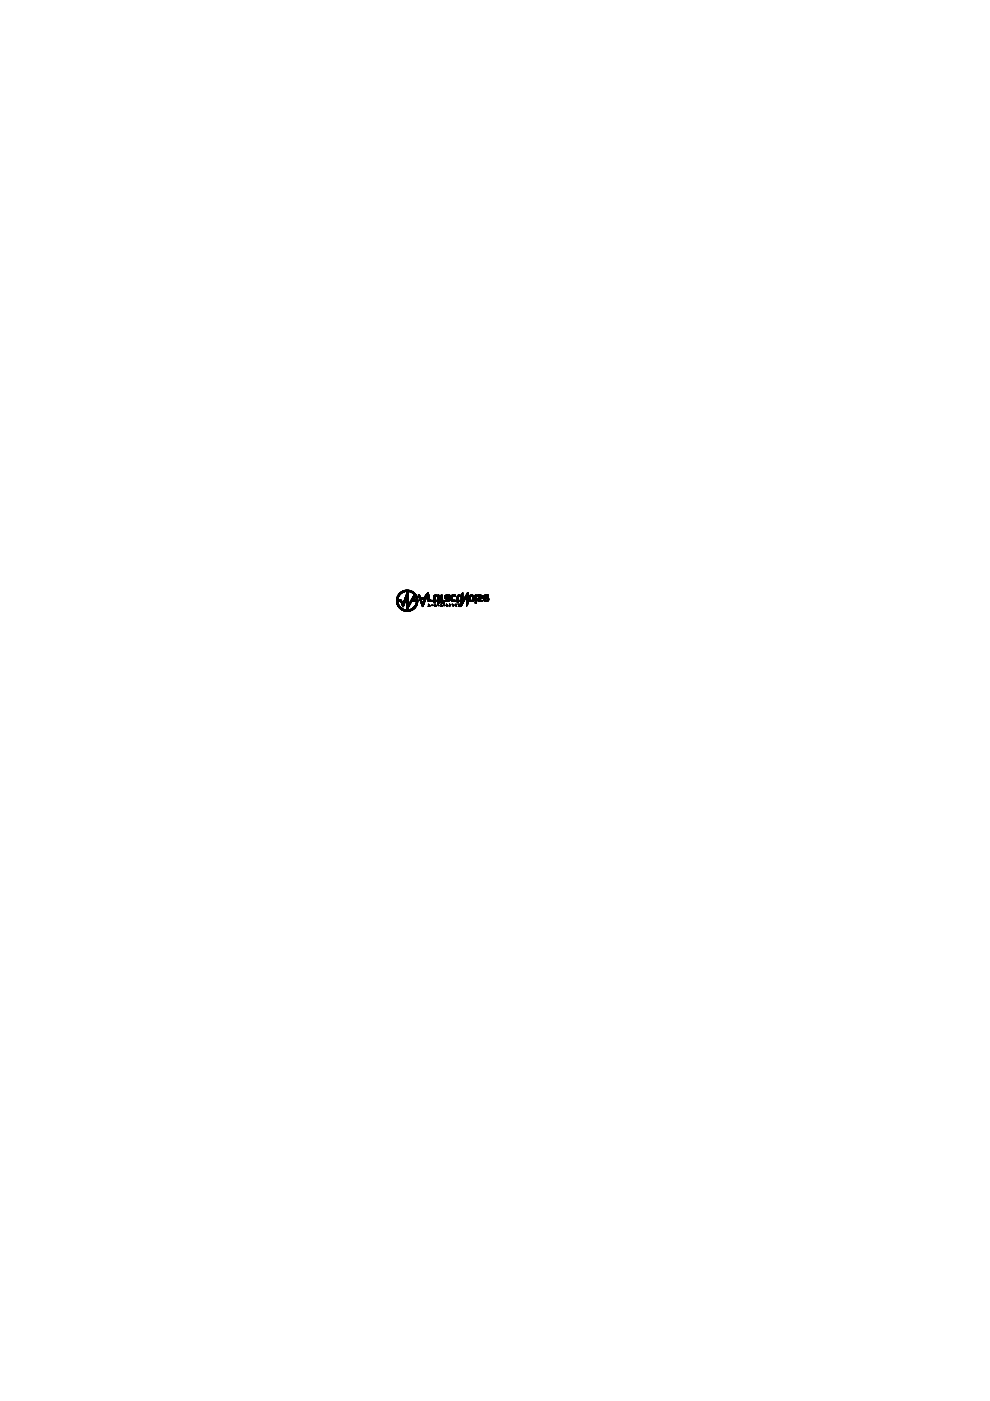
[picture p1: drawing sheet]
<svg xmlns="http://www.w3.org/2000/svg" width="210mm" height="297mm" viewBox="0 0 210 297" stroke-linecap="round" stroke-linejoin="round" font-family="sans-serif">
<g fill="none" stroke="#000" stroke-width=".21">
<path d="M84.1 127.1h.2M84.1 127.2h.2M84.1 127.3h1M84.1 127.4h.1M84.1 127.4h1.1M84.1 127.5h1.1M84.1 127.3h.1M84.1 127.5h.1M84.1 127.6h.1M84.1 127h.2M84.1 127.6h.2M84.1 127.8l.3 .1"/>
<path d="M84.2 126.8h.1M84.2 128h.2M84.2 126.7h.3l-.4 .1M84.2 128v.1M84.2 126.6h.3M84.2 128.1h.3M84.2 126.5h.3M84.2 128.2l.4 .1M84.3 128.2l.3 .2M84.3 126.4h.1M84.3 127.5h-.2M84.3 128.3v.2"/>
<path d="M84.3 128.4h.3M84.3 127.6v.1M84.3 128.4l.3 .1M84.3 126.9v.1M84.3 127v.3M84.3 127.7v.1M84.3 127.6h-.2M84.4 127.2v.1M84.4 127.5h.1M84.4 127.7h-.3h.3M84.4 127h-.3M84.4 126.2h.3"/>
<path d="M84.4 126.8h.1M84.4 126.8h-.3l.3 .1h-.3v.3M84.4 127.8l-.3 .1h.3M84.4 127.9v.1M84.4 128.5l.4 .1M84.4 126.7h-.2M84.4 128l-.2-.1 .3 .2M84.5 128.6l.3 .1M84.5 127.2v.1M84.5 127.5h.1M84.5 128.1v.1M84.5 128.7h.4"/>
<path d="M84.5 128.2l-.3-.1 .4 .2M84.5 128.7l.4 .1M84.5 126.6l-.3 .1M84.6 128.8h.4M84.6 125.9v.1M84.6 127.2v.1M84.6 127.5h.1M84.6 126.4h-.3l.3 .1M84.6 126.3l-.3 .1M84.7 126.2l-.4 .1M84.7 126.2h.1M84.7 127.2v.1"/>
<path d="M84.7 127.5h.1M84.7 126.2l-.3 .1M84.7 125.8h.1M84.7 128.5h-.3l.3 .1M84.7 128.9h.1M84.7 128.9l.5 .1M84.8 126.2h-.4M84.8 129h.5M84.8 125.7v.1M84.8 126.1h.1M84.8 125.7h.1M84.8 127.2v.1"/>
<path d="M84.8 127.5h.1M84.8 129h.1M84.8 126.1h-.3M84.8 129.1h.6M84.9 126l-.4 .1M84.9 126h.1M84.9 129.1h.1M84.9 129.1l.5 .1M84.9 127.2v.1M84.9 127.5h.1M84.9 128.7v.1M84.9 125.6h.1"/>
<path d="M84.9 127.5l.3 .1h-.2M84.9 125.9l-.3 .1M84.9 129.1l.7 .1M85 127.2v.1M85 129.2h.1M85 128.9l-.4-.1 .5 .1M85 129.2l.7 .1M85.1 127.7l.2 .1M85.1 127.2v.1M85.1 125.8l-.4 .1h.3M85.1 128.9h.1M85.1 127.8h.2"/>
<path d="M85.1 127.8h.2l-.1 .2 .2-.1M85.1 129.3h.9M85.1 127.3l-1 .1h1.1M85.1 125.8h-.4M85.2 125.7v.1M85.2 128h.2M85.2 128h.5M85.2 129.3h.1M85.2 128.1h.5M85.2 125.7h.1M85.2 129h.1M85.2 129.3h2.2"/>
<path d="M85.2 125.4h.1M85.3 127.7h.1M85.3 129.3h.1M85.3 128.2h.4l-.4 .1M85.3 125.7l-.5 .1M85.3 127.6h-.3l.3 .1M85.3 125.4h2.1M85.3 125.7h.1M85.3 128.2v.2h.3M85.3 129.1h.1M85.3 125.7h-.5M85.3 129.4h2.1"/>
<path d="M85.3 128.4h.3M85.4 128h.1M85.4 128.5h.2M85.4 125.3h1.8M85.4 128.1h.1M85.4 128.6v.1M85.4 129.4h.1M85.4 125.3h.1M85.4 125.6h-.5M85.4 128h.3l-.2-.1-.1 .2M85.4 129.4v.1M85.5 127.9h.3"/>
<path d="M85.5 128.6l-.1 .1M85.5 129.2h.1M85.5 125.6h-.5M85.5 127.8h.3M85.5 128.5v.1M85.5 129.5h1.6M85.5 125.3h1.6M85.5 128.5h.1M85.6 129.5h.1M85.6 128.4v.1M85.6 125.2v.1M85.6 128.5h-.3l.2 .1"/>
<path d="M85.6 128.3v.1M85.7 125.2h1.3M85.7 125.5h.1M85.7 129.5h.1M85.7 125.5h-.7M85.7 128.1h.1M85.7 128.1l-.5 .1h.5M85.7 129.2v.1M85.7 128v.1M85.7 125.2h.1M85.7 129.5v.1M85.8 125.5h.1"/>
<path d="M85.8 127.1l-.1 .1h.3M85.8 125.2h.1M85.8 127.7l-.3 .2M85.8 129.6h.1M85.8 125.5h-.7M85.9 129.6h.9M85.9 125.2h.1M85.9 125.4h.1M85.9 127.6h.1M85.9 127.6l-.3 .1M85.9 129.3h.1M85.9 125.2h.8"/>
<path d="M85.9 127.6h-.3M85.9 126.7h.6M85.9 127.5l-.3 .1M85.9 129.6h.1M86 127.4h.1M86 129.3h.1M86 129.6h.1M86 127.5h-.4M86 126.6h.5M86 125.1v.1M86 125.4h.1M86 127.2v.1"/>
<path d="M86 127.3l-.3 .1h.3M86 127.4h-.3M86 127.3h-.3M86 127.1l-.3 .1M86.1 126.3v.1M86.1 127.1h.1M86.1 129.3h.1M86.1 126.3h.4M86.1 127.1h-.3M86.1 125.4h.1M86.1 126.2h.1M86.1 126.9v.1"/>
<path d="M86.1 126.2h.4M86.1 129.6h.1M86.1 127h-.3M86.1 125.1h.1M86.1 126.9l-.3 .1h.3M86.2 125.1h.1M86.2 125.4h-1M86.2 126.8v2.5M86.2 129.6h.1M86.2 126h.3M86.2 127h.3M86.2 127.1h.3"/>
<path d="M86.2 127.2h.3M86.2 127.4h.3M86.2 127.5h.3M86.2 127.6h.3M86.2 127.7h.3M86.2 127.8h.3M86.2 127.9h.3M86.2 128h.3M86.2 128.1h.3M86.2 128.2h.3M86.2 128.3h.3M86.2 128.5h.6"/>
<path d="M86.2 128.6h.5M86.2 128.7h.4M86.2 128.8h.4M86.2 129.2h.2M86.2 125.8l.3 .1M86.3 129.3h.1M86.3 125.6h.2M86.4 129.1l-.2 .2M86.4 129.3h.1M86.4 129.2h-.2M86.4 125.4h1.1M86.4 129.1h-.2"/>
<path d="M86.4 125.4v.1h.1M86.4 125.1h.1M86.4 129h.1M86.5 125.1h.1M86.5 128.9h-.3M86.5 129h-.3M86.5 126.5h-.5h.5v2M86.5 129.6h.1M86.5 126.7h-.6v.1M86.5 126.8l-.6 .1 .6-.1M86.5 126.9h-.7M86.5 126.9l-.3 .1"/>
<path d="M86.5 127h-.3M86.5 127.1h-.3M86.5 127.3h-.3M86.5 127.4h-.3M86.5 127.6h-.3M86.5 127.7h-.3M86.5 127.9h-.3M86.5 128l-.3 .1M86.5 128.2h-.3M86.5 126.1l-.4 .1h.4M86.5 126l-.3 .1M86.5 125.4h.1"/>
<path d="M86.5 126.3l-.5 .1M86.5 125.5h-.2l.2 .2M86.5 125.7l-.2 .1M86.5 125.8l-.3 .1M86.5 125.9h-.3M86.5 125.9l-.3 .1M86.5 126.2l-.4 .1M86.5 126.4h-.5M86.6 125.4h.1M86.6 129.3h.1M86.6 129.6h.1M86.6 128.8l-.4 .1"/>
<path d="M86.6 128.9h-.4M86.6 125.1v.1M86.6 128.4h.1M86.7 125.1v.1M86.7 128.7h-.5M86.7 125.4h.1M86.7 129.3h.1M86.7 129.6h.1M86.7 128.1h.3M86.7 128.6h-.5M86.7 128.5h-.5M86.8 125.2h.1"/>
<path d="M86.8 125.4v.1M86.8 129.3h.1M86.8 128h.1M86.8 128.4h-.6M86.8 129.6h.1M86.8 125.5h.7M86.8 128.2l-.6 .2M86.8 128.3h-.2M86.9 128.2l-.3 .2M86.9 127.8h.2M86.9 128.2h.1M86.9 129.2v.1"/>
<path d="M86.9 129.5v.1M86.9 125.2h.1M86.9 125.5h.1M86.9 128.2h-.3M87 128.1l-.3 .1M87 129.5h-1.3M87 125.2h.1M87 128v.1M87 125.5h.6M87 128l-.3 .2M87 129.2h.1M87 128h.1"/>
<path d="M87 128h-.2M87 129.5h.1M87.1 125.2v.1M87.1 127.9h.1M87.1 127.9l-.3 .1M87.1 127.8l-.3 .1h.3M87.1 129.5h.1M87.1 129.2h.1M87.1 125.6h.6M87.2 127.7h-.3M87.2 125.6h.1M87.2 125.3h.1"/>
<path d="M87.2 127.2v.1M87.2 125.6l.6 .1M87.2 129.4h-1.8M87.2 127.6l-.2 .1M87.2 127.6h-.2M87.3 127.5l-.3 .1 .3-.1M87.3 127h.6l-.7 .2 .3-.1M87.3 129.4h.1M87.3 127h.1M87.3 127.4h.1M87.3 125.7h.5M87.4 127.4l-.3 .1"/>
<path d="M87.4 125.7h.1M87.4 127.3l-.3 .1M87.4 126.9h.5M87.4 125.4h.1M87.4 126.8v.1M87.4 129.3h.1M87.4 127.3h-.3M87.4 126.8l.5 .1h-.5h.5M87.4 127.2l-.3 .2M87.4 125.7l.5 .1M87.4 125.7l.1 .1M87.4 129h.1"/>
<path d="M87.5 126.7h.4h-.5M87.5 127.1l-.3 .1M87.5 125.8h.4M87.5 126.6h.4M87.5 127.1h-.3M87.5 127h.1M87.5 125.8h.1M87.5 128.9h.1M87.6 129.2l-1 .1M87.6 126.5l.3 .1h-.4M87.6 127h.1M87.6 127.3h.1"/>
<path d="M87.6 127.4h.1M87.6 125.8h.4M87.6 127.1h.3M87.6 127.3h1M87.6 127.4h1M87.6 127.5h1M87.6 129.2h-.7M87.7 126.4l.2 .1-.4 .1M87.7 126.3l.2-.1-.2 .2M87.7 129.2h-.7M87.7 125.6h.1M87.7 126.2v.1"/>
<path d="M87.7 128.7v.1M87.8 126h.3M87.8 126.2v.1M87.8 129.1l-.6 .1M87.8 128.7h.1M87.8 126l.4 .1M87.8 126v.1M87.8 129.1h-.6M87.8 125.7h.1M87.8 128.6v.1M87.9 125.7v.1M87.9 126.6h.1"/>
<path d="M87.9 126.9v.1M87.9 128.6h.1M87.9 126.1h.3M87.9 127.2l-.3-.1h.3v.2M87.9 129h-.5M87.9 126.1l.3 .1M87.9 126.4l-.3 .1M87.9 128.5h.4M87.9 127.2v.1M87.9 126.2h.4M87.9 128.9l-.4 .1M88 128.5h.3h-.4"/>
<path d="M88 126.2l.3 .1h-.3M88 127.2v.1M88 125.9h.1M88 128.8l-.5 .1M88 125.9h-.3l.4 .1M88 128.4h.1M88 126.3l.3 .1M88.1 126.4h.1M88.1 128.8l-.5 .1M88.1 128.3h.3M88.1 127.2v.1M88.1 128.8h-.4"/>
<path d="M88.1 126.5h.3M88.1 128.7l-.4 .1M88.2 126.5h.1M88.2 126.6h.3M88.2 128.1h.3M88.2 128.7h-.4M88.2 127.2v.1M88.2 128h.3M88.2 128.5l-.4 .2M88.2 126.7h.3M88.2 126.2h.1M88.2 126.8l.1 .1"/>
<path d="M88.2 127.9h.1M88.2 128.5h.1M88.2 126.8l.3 .2h-.2v.3M88.2 127.9h.3l-.3 .2M88.2 128.6h-.3M88.3 127.8h.2zM88.3 126.9h.2M88.3 126.9v.1M88.3 127.7v.1M88.3 127h.3M88.3 127.7h.3M88.3 127.5v.2h.3"/>
<path d="M88.3 127.1h.3M88.3 127.2h.3v.3h-.3M88.3 126.4h.1M88.3 128.4h.1M88.3 128.4h-.3M88.4 126.4h-.3l.3 .1M88.4 128.3h.1M88.4 126.5h.1M88.4 128.2l-.3 .1M88.4 128.1l-.3 .1M88.5 128.1h.1M88.5 128.1l-.4 .1"/>
<path d="M88.5 126.7h-.3l.3 .1M88.5 126.8h.1M88.5 128l-.3 .1M88.5 127.1v.1M88.5 127.6h.1M88.5 127.7h.1M88.6 127.1h-.3M88.6 127.6h-.3M88.6 127.7l-.3 .1M88.6 127.3h-1l1 .1M88.7 126.2h.2M88.7 126.1v.1"/>
<path d="M88.7 126.2l.3 .1M88.7 126.2h.3M88.7 126.3l.3 .1M88.8 126.3v.1M88.8 126.3l.2 .1M88.8 126.1v.1M88.8 126.4l.3 .2M88.8 126.4h.2M88.8 126.5h.1M88.8 126.5h.3M88.8 126.6h.3h-.2M88.9 126.6h.1"/>
<path d="M88.9 126.7h.2M88.9 126.1v.1M88.9 126.7l.3 .2M88.9 126.7h.3M88.9 126.8h1.4M89 127.1h.1M89.1 127.2h.2M89.1 127.3h.2M89.1 127.4h.3M89.1 126.7h.1M89.2 127.5v.2l.3-.1M89.2 126.7h.1"/>
<path d="M89.2 127h.1M89.2 126.8l1.2-.1h-1.2l.1 .3 1-.1v-.1M89.2 127h-.2h.2v.1h-.2M89.2 127.7h.3M89.3 127.8h.2M89.3 127.2h-.3l.3 .1M89.3 126.7h.1M89.3 127.8l.3 .1M89.3 127h1M89.3 128h.6M89.4 127.5h.1M89.4 127.5h-.2h.2l-.2 .1"/>
<path d="M89.4 126.7h.1M89.4 127h.1M89.4 128.2h.4M89.5 126.7h.1M89.5 127.6v.1M89.5 127h.1M89.5 127.8l-.3-.1 .3 .2M89.5 128.4h.2M89.5 128.5h.1M89.5 128.6h.1M89.6 126.7h.1M89.6 127h.1"/>
<path d="M89.6 128h.1M89.6 128.6h.1M89.7 126.7h.1M89.7 127h.1M89.7 128.5h-.2M89.7 128.5h.1M89.7 127.6h.4M89.8 126.7h.1M89.8 127h.1M89.8 128.3h-.3l.3 .1M89.8 128.2v.2h-.3M89.8 127.3l.3 .1h-.3v.1h.3v-.1"/>
<path d="M89.9 128.1h.1M89.9 127.3h.3M89.9 128.1h-.5l.5 .1M89.9 126.7h.1M89.9 127h.1M89.9 128.1h-.5M89.9 128h-.6l.1 .1M89.9 128h-.5M89.9 127.1h.4l-.4 .2M89.9 127.9v.1M90 127h.1M90 127.8h.1"/>
<path d="M90 127.8l-.4 .1h.4M90 126.7h.1M90 127.8h-.3M90 127.7l-.3 .1M90 127.7h-.3M90.1 127.6h-.4M90.1 126.6h.1M90.1 127.5h-.3M90.1 127.4h-.3M90.2 127.2h-.3M90.2 126.2l.4-.1-.4 .1M90.2 126.2h.1"/>
<path d="M90.2 127.1l-.3 .1M90.3 126.1h.3M90.3 126.1h.1M90.3 126.9h-1.4h.3M90.4 126h.1M90.4 126.7h-.4M90.4 126.5l-.3 .1M90.4 126.6h-.3M90.5 125.9v.1M90.5 126.4v.1M90.5 126.4l-.4 .1h.4M90.5 126.4h-.4"/>
<path d="M90.5 126.3l-.4 .1M90.6 126.2l-.4 .1M90.7 125.7v.1M90.7 125.9l-.3 .1M90.7 126l-.4 .1M90.7 125.7h.1M90.7 125.8l-.2 .1h.2M90.7 125.8h-.1M90.8 125.6l-.2 .2M90.8 125.6h.1M90.8 125.7h-.1M90.8 126.2h.2h-.2"/>
<path d="M90.8 126.4h.2l-.2 .1M90.8 126.5h.2l-.2 .1M90.8 126.7h.2h-.2M90.8 126.8h.2l-.2 .1M90.8 127l.3 .1M90.8 126.3h.2M90.8 126.4h.2M90.8 126.6h.2M90.8 126.8h.2M90.8 127h.3M90.8 127.1h.4M90.8 127.1l.4 .1"/>
<path d="M90.8 127.2l.5 .1M90.8 127.3h.7M90.8 127.3h.7v.2M90.8 127.4h.2v.1M90.8 127.4h.2M90.8 127.5h.2M90.8 128.1h.1M90.8 128.1l.1 .1M90.8 128.1l.2 .1M90.9 128.2l.1 .3M90.9 128.2l.1 .1M90.9 128.3h.1"/>
<path d="M90.9 128.4h.2M90.9 128.4h.1M90.9 128.5h.1M91 128.4h.1M91 127.3h.1M91 126.2h-.2v1.3M91 126.3h.1M91 126.6h.1M91 126.9v.1M91 128.4l.1 .1M91 126.9l-.2 .1M91.1 127.3l.4 .1"/>
<path d="M91.1 127.4h.1M91.1 128.4v.1M91.1 128.5h-.3l.3 .1M91.1 127.4h.4M91.2 127.1v.1M91.2 127.4l.3 .1M91.3 127.5h.1M91.3 127.2l.1 .1M91.4 127.3h.1M91.4 127.5h.1M91.4 128.3l.4 .1zM91.5 128.3v.1"/>
<path d="M91.6 128.3v.1M91.7 128.3v.1M91.8 127.3h.8M91.8 127.5h.8M91.8 127.5v-.1l.8 .1M91.8 127.3h.1M91.8 128.3v.1M91.8 127.5h.1M91.9 127.5h.1M91.9 127.3h.1M91.9 127.3h.3M91.9 126.6h.1"/>
<path d="M91.9 126.9v.1M91.9 127.5h.3M91.9 126.4h.3M91.9 126.6h.3M91.9 126.8h.3M91.9 126.9h.3M91.9 127.1h.3M91.9 127.6h.3M91.9 127.7h.3M91.9 127.8h.3M92 126.4h.6h-.7M92 126.4v.1"/>
<path d="M92 127.6h.1M92 127.7v.1M92 126.3h.6M92 126.3v.1M92.1 126.2h.5l-.6 .1M92.1 128.4h.5M92.1 128.4h.1M92.2 128.4h.1M92.2 126.2h.1M92.2 126.4v.9M92.2 127.5v.3M92.2 128.5l.3 .1-.3-.1"/>
<path d="M92.2 128.6h.1M92.2 126.5h-.3l.3 .1M92.2 126.7h-.3h.3M92.2 126.8h-.3l.3 .1M92.2 127h-.3h.3M92.2 127.1h-.3l.3 .1M92.2 127.6l-.2 .1h.2M92.2 128.1h.1M92.3 126.4h.1M92.3 127.3h.1M92.3 127.5h.1M92.3 128.1l.1 .1"/>
<path d="M92.3 128.6h.1M92.3 128.1v.3M92.3 128.4h.1M92.3 128.2l.1 .2M92.3 128.3h.1M92.4 128.6h.1M92.4 127.3h.1M92.4 127.5h.1M92.5 127.5h.1M92.5 128.4h.1M92.5 127.3h.1M92.6 128.4h-.5"/>
<path d="M92.6 126.3h.1M92.6 126.2h-.4M92.6 127.3h-.8M92.8 126.2v1.3M92.8 126.2h.3h-.3M92.8 126.3l.3 .2-.3-.1M92.8 126.5h.3l-.3 .1M92.8 126.7h.3h-.3M92.8 126.8h.3l-.3 .1M92.8 127h.3h-.3M92.8 127.1h.3l-.3 .1M92.8 127.3h.3l-.3 .1"/>
<path d="M92.8 126.3h.3M92.8 126.4h.3M92.8 126.6h.3M92.8 126.8h.3M92.8 126.9h.3M92.8 127.1h.3M92.8 127.3h.3M92.8 127.4h.3M92.8 127.5h.3M92.8 127.7l.3 .1M92.8 127.8h.3M92.8 127.7v.1h.3"/>
<path d="M92.8 128.2h.1M92.9 126.2h.1M92.9 127.6v.1M92.9 127.7h.1M92.9 128.2l.1 .1M92.9 127.9h.1M92.9 127.6h.1M92.9 127.9v.1M92.9 128.1l.1 .2M92.9 128.1l.2 .3M92.9 128.2h.1M93 126.2h.1"/>
<path d="M93 127.6h.1M93 128.1h.1M93 128.2h.1M93 127.9v.1M93 128.4h.1M93 127.8l-.2 .1M93.1 126.3h.1M93.1 126.6h.1M93.1 126.9v.1M93.1 127.3h.1M93.1 127.4h.1M93.1 127.7v.1"/>
<path d="M93.1 127.8h.1M93.1 127.7h-.3M93.3 127.4h.9M93.3 127.5h.9M93.3 127.5h.1M93.4 128.5l.3 .1zM93.4 127.5h.1M93.5 128.1l.2 .2M93.5 127.5h.1M93.5 128.1h.1M93.5 127.5h.3v.2l-.3-.1M93.5 126.2h.3v1.1h-.3"/>
<path d="M93.5 126.2h.3M93.5 126.3h.3M93.5 126.4h.3M93.5 126.5h.3M93.5 126.6h.3M93.5 126.7h.3M93.5 126.8h.3M93.5 126.9h.3M93.5 127h.3M93.5 127.1h.3M93.5 127.2h.3M93.5 128.2h.1"/>
<path d="M93.5 127.6h.3M93.5 126.2h.1M93.5 126.3h.1M93.5 126.4v.1M93.5 126.5v.1M93.5 126.6h.1M93.5 126.7h.1M93.5 126.8v.1M93.5 126.9v.1M93.5 127h.1M93.5 127.1v.1M93.5 127.3h.1"/>
<path d="M93.5 127.6h.1M93.5 127.7h.7M93.5 127.7h.3M93.6 127.8v.1M93.6 128.3v.1M93.6 128.3h.1M93.7 127.9h.5M93.7 128.4h.1M93.7 128.5h.1M93.7 128.4v.1M93.8 127.5h.1M93.9 127.5h.1"/>
<path d="M94 127.5h.1M94 128.4h.3M94.1 127.5h.1M94.1 128.4h.1M94.1 128.1v.3M94.1 128.1l.1 .3M94.1 128.2h.1M94.1 127.3v.1M94.1 127.4v.1M94.1 127.7v.1M94.1 127.8v.1M94.1 128.2l.2 .1"/>
<path d="M94.1 128.3h.1M94.2 127.8h-.6h.6M94.2 127.3h-.9v.2M94.2 127.4h-.9M94.2 128.4h.1M94.3 128.3h.1M94.3 126.7h.3M94.3 126.8h1.1h-1M94.3 126.8h.1M94.4 126.3h1l-1.1 .1M94.4 126.9h1h-.9M94.4 127.4h.1"/>
<path d="M94.4 127.3h1M94.4 127.5h.7M94.4 126.9h.1M94.5 126.2h.5M94.5 126.2h.1M94.5 126.6h.1M94.6 127h.8M94.6 126.5h-.3l.3 .1M94.6 126.6h-.3l.3 .1M94.6 126.2h.1M94.6 126.4h.1M94.6 126.2h.3"/>
<path d="M94.6 128.3l.1 .1M94.6 128.3h.1M94.6 128.1l.2 .1M94.6 128.1h.1M94.7 126.8h.1M94.7 128.4h.1M94.7 128.4l.3 .1M94.7 126.2h.1M94.7 126.4h-.4M94.7 127h.1M94.7 126.4h.1M94.7 128.1l.2 .2"/>
<path d="M94.8 126.2h.1M94.8 126.4h.1M94.8 126.8h.1M94.8 127h.1M94.8 128.2h.1M94.8 128.2l.1 .1M94.9 128.3l.1 .2h-.2M94.9 126.4h.5M94.9 128.4h.1M94.9 126.4h.1M94.9 127.5h.1M95 127.3h.1"/>
<path d="M95 127.5h.1M95 126.4h.1M95 126.4h.4l-1.1 .1 .3-.1M95.1 127.5h.1M95.1 126.5h.1M95.1 126.6h.1M95.1 126.8h.1M95.1 127h.3M95.1 127.1h.1M95.1 127.1l.3 .1h-.3M95.1 127.1h.3M95.1 126.2h.3h-.3"/>
<path d="M95.2 126.2h.1M95.2 127.4h.1M95.2 127.4h-.8M95.3 126.2h.1M95.3 128.1h.1M95.3 128.2h.1M95.3 128.3h.1M95.3 128.5h.1M95.3 128.4v-.3v.5v-.2M95.3 127.3h-.9l.9 .1M95.4 126.5l-.3 .1M95.4 126.5h.1"/>
<path d="M95.4 126.7h.1M95.4 127h.1M95.4 127.1h.1M95.4 126.7h-.3h.3M95.4 128.3h.1M95.5 128.2v.1M95.6 128.3l-.3 .1M95.6 126.5h.3M95.6 126.6h.3M95.6 126.7h.3M95.6 126.8h.3M95.6 126.9h.3"/>
<path d="M95.6 127h.3M95.6 127.1h.3M95.6 127.2h.3M95.6 127.2l.9 .1v.1h-.8M95.6 126.4h.1M95.6 127.3h.9M95.7 126.3h.8M95.7 127.4h.8M95.7 126.2v.1M95.8 127.4h.1M95.8 126.2h.1M95.8 127.5h.7"/>
<path d="M95.8 126.5v.7M95.9 127.5h.1M95.9 126.6h-.3M95.9 126.7h-.3M95.9 126.8h-.3M95.9 126.9h-.3M95.9 127l-.3 .1M95.9 128.1h.1M95.9 126.2h.1M95.9 126.4l-.3 .1v.6h.3M95.9 127.2h.1M95.9 128.1l.1 .1"/>
<path d="M95.9 126.2h.6v.2M95.9 126.4h.1M95.9 127.3h.1M95.9 128.2h.2M96 127.3h.1M96 127.5h.1M96 128.2l.1 .4M96 126.4h-.4M96 128.2v.1M96.1 128.3h.1M96.1 126.2h.1M96.1 126.4h.1"/>
<path d="M96.1 127.3h.1M96.1 127.5h.1M96.1 128.4h.1M96.1 128.5h.1M96.2 126.2h.1M96.2 126.4h.1M96.2 127.3h.1M96.2 127.5h.1M96.3 126.2h.1M96.3 126.4h.1M96.3 127.3h.1M96.3 127.5h.1"/>
<path d="M96.4 126.2h.1M96.4 126.4h.1M96.4 127.3h.1M96.4 127.5h.1M96.5 126.2h.1M96.5 126.4h.1M96.5 127.3h.1M96.5 127.5h.1M96.5 128.3l.1 .1M96.5 128.3v.1M96.5 126.2h-.7M96.5 126.4h-.9"/>
<path d="M96.6 128.3h-.1M96.6 128.4l.2 .1M96.6 128.4h.1M96.7 128.1v.1M96.7 128.2v.1M96.7 128.1h.1M96.7 128.4l.1 .1M96.7 128.1v.3M96.8 127.4h.1M96.8 127.4h.8M96.8 127.5h.8M96.8 128.6h.1"/>
<path d="M96.8 128.5v.1M96.9 126.5h.3M96.9 126.6h.3M96.9 126.7h.3M96.9 126.8h.3M96.9 126.9h.3M96.9 127h.3M96.9 127.1h.3M96.9 127.2h.3M96.9 127.5h.3M97 127.5l.2 .1M97 127.7v.1"/>
<path d="M97 127.7h.2M97 127.8h.2M97.1 128.1l.2 .1M97.2 128.1v.1M97.2 128.1h.1M97.2 128.5h.4l-.4 .1M97.2 126.2h.1M97.2 126.5v.1M97.2 126.6h.1M97.2 126.7h.1M97.2 126.8v.1M97.2 126.9v.1"/>
<path d="M97.2 127h.1M97.2 127.1v.1M97.2 127.3h.1M97.2 127.5h.1M97.2 127.6h.1M97.2 127.7h.1M97.2 127.7v.1M97.2 128.5h.1M97.2 127.6l-.2 .1h.2M97.2 126.4l-.3 .1M97.2 126.7h-.3M97.2 126.8h-.3"/>
<path d="M97.2 126.9l-.3 .1M97.2 127h-.3M97.2 127.1h-.3M97.2 128.2h.1M97.3 126.4h.1M97.3 128.2h.1M97.3 126.2h.3v.2h-.6l-.1 .9h.3M97.3 128.3h.1M97.4 128.4l.1 .2M97.4 128.2h.1M97.4 128.5h.1M97.5 128.1h.1"/>
<path d="M97.5 128.1v.1h-.3M97.5 128.2h-.1M97.5 128.5v.1M97.6 127.4l-.8-.1h.8v.2M97.6 126.2h-.5M97.6 126.3h-.6M97.6 126.3l-.6 .1M97.6 126.4h-.6M97.8 126.2h.3zM97.8 126.4l.3 .1zM97.8 126.5l.3 .1zM97.8 126.7h.3z"/>
<path d="M97.8 126.8l.3 .1zM97.8 127h.3zM97.8 127.1l.3 .1zM97.8 127.3l.3 .1zM97.8 126.3h.1M97.8 126.6h.1M97.8 126.9v.1M97.8 127.3h.1M97.8 126.4h.3M97.8 126.8h.3M97.8 126.9h.3M97.8 127.1h.3"/>
<path d="M97.8 127.3h.3M97.8 127.5h.6M97.8 127.8h.4M97.8 127.9h.3M97.8 128h.3M97.8 126.1h.3M97.9 126.1l.2 .1h-.3M97.9 128.3l-.1 .2M97.9 128.4h-.1M97.9 126h.2M97.9 128.2l-.1 .1M98 125.9h.1l-.2 .1"/>
<path d="M98 128.2l-.2 .1M98 128.1l-.2 .1M98 128v.1M98 128.1h-.2M98.1 125.7h.1M98.1 128l-.3 .1M98.1 125.6v.2v-.2M98.1 128h.1M98.1 125.8h.1M98.1 126h.1M98.1 126.3h.1M98.1 126.6h.1"/>
<path d="M98.1 126.9v.1M98.1 127.3h.1M98.1 127.4h.1M98.1 125.8h-.1M98.1 125.9l-.2 .1M98.1 126.3h-.3M98.1 126.6h-.3M98.1 127.9l-.3 .1M98.2 127.8h-.4M98.2 127.7l-.4 .1M98.3 127.2h.3M98.3 127.1v.1"/>
<path d="M98.3 127.6l-.5 .1M98.3 127.6h-.5M98.3 127.1h.1M98.3 127.5v.1M98.4 127.4v.1h-.6M98.4 127.4h-.6v1.1M98.4 127.3l-.3 .2M98.5 126.9h.2M98.5 127.3l-.3 .1M98.5 127.2l-.3 .1M98.5 127.1v.1M98.5 127.2l-.2 .1"/>
<path d="M98.6 127.1h-.3M98.6 127l-.2 .1M98.6 127h-.2M98.7 126.5l-.1 .1M98.7 126.9l-.3 .1M98.7 126.8l-.3 .1M98.7 126.4h.6l-.6 .1 .6-.1M98.7 126.4h.1M98.8 126.3h.5h-.5M98.8 126.7l-.3 .2M98.8 126.2h.5M98.8 126.2h.1"/>
<path d="M98.8 126.6l-.2 .2M98.8 126.7h-.2M98.9 126.1h.4M98.9 126.5l-.3 .1M98.9 126.1h.4l-.5 .1M98.9 126.5h.1M98.9 126.6l-.3 .1M98.9 126h.4h-.3M98.9 127.1l.4 .1-.4-.1M98.9 127.2h.4l-.4 .1M98.9 127.5h.4l-.4 .1M98.9 127.9l.4-.1h-.4v.7"/>
<path d="M98.9 127.9l.3 .1-.3 .1M98.9 126.4h.1M98.9 127h.4M98.9 127.3h.4M98.9 127.4h.4M98.9 127.5h.4M98.9 127.6h.4M98.9 127.7h.4M98.9 127.8h.4M98.9 128.1h.3M98.9 128.2h.2M99 126.6h.3h-.3"/>
<path d="M99 126.8l.3 .1-.3-.1M99 126.9h.3l-.3 .1M99 126.4v1.3M99 128.4l-.1 .1M99 128.4h.1M99 125.9h.3M99 128.4h-.1M99.1 128.3h-.2M99.1 125.7h.1M99.1 128.2l-.2 .1M99.1 125.7h.2M99.1 128.1l-.2 .1"/>
<path d="M99.2 128h-.3M99.3 125.7l-.3 .2M99.3 125.7h.1M99.3 125.9h.1M99.3 126.2h.1M99.3 126.5h.1M99.3 126.7h.1M99.3 127h.1M99.3 127.3h.1M99.3 127.4h.1M99.3 127.6v.1M99.3 127.7h.1"/>
<path d="M99.3 126.5h-.6M99.3 126.7h-.3M99.4 126.7h.3h-.3M99.4 126.8h.3l-.3 .1M99.4 127h.3h-.3M99.4 127.1l.3 .1M99.4 126.6h.3M99.4 126.9l.3 .1M99.5 126.5l.2 .1h-.3M99.5 127.1h.2M99.5 126.3h1M99.5 127.3l1 .1"/>
<path d="M99.6 126.3h.8M99.6 126.3h.1M99.6 127.4h.1M99.7 127.4l.6 .1M99.7 126.2h.6M99.7 126.2h.1M99.7 126.6h.1M99.7 126.9v.1M99.7 127.5h.1M99.7 126.8l-.3 .1M99.8 126.4l-.3 .1M99.8 126.2h.1"/>
<path d="M99.8 127.5h.1M99.8 127.3h.1M99.8 126.4h.1M99.9 126.4h.1M99.9 126.2h.1M100 126.2h.1M100.1 126.2h.1M100.1 126.4h.1M100.1 127.5h.1M100.1 127.3h.1M100.2 126.2h.1M100.2 127.3h.1"/>
<path d="M100.2 127.5h.1M100.2 126.4h.1M100.2 126.4l.3 .1M100.3 126.6h.2M100.3 126.8h.2M100.3 126.9h.2M100.3 127.1h.2M100.3 126.6h.1M100.3 126.9v.1M100.3 127.1h.1M100.3 126.2h.1M100.4 127.4h.1"/>
<path d="M100.4 127.4h-.8M100.5 126.4h.1M100.5 126.4h-1M100.5 126.4v.8M100.5 126.4h-1v.8l.3 .1M100.5 127.3h-1h1M100.5 126.5h-.2l.2 .1M100.5 126.7h-.2h.2M100.5 126.8h-.2l.2 .1M100.5 127h-.2h.2M100.5 127.2l-.3 .1M100.8 126.2h.2"/>
<path d="M100.8 126.3h.1M100.8 126.6h.1M100.8 126.9v.1M100.8 127.3h.1M100.8 126.8h.2M100.8 126.9h.2M100.8 127.1h.2M100.8 127.3h.2M100.8 127.5h.2M100.8 127.8h.2M100.8 126.2h.1M100.8 127.7h.2"/>
<path d="M100.8 127.9h.1M100.8 127.9h.2M100.8 127.5h.1M100.9 126.2h.1M100.9 127.5h.1M100.9 127.6h.1M100.9 127.9v.1M101 126.2h.1M101 127.5h.1M101 126.2v1.3M101 126.3l-.2 .2 .2-.1M101 126.5h-.2l.2 .1"/>
<path d="M101 126.7h-.2h.2M101 126.8h-.2l.2 .1M101 127h-.2h.2M101 127.1h-.2l.2 .1M101 127.3h-.2l.2 .1M101 127.4l-.2 .1M101 127.7h-.2h.2v.1l-.2 .1M101 126.3h-.2M101 126.4h-.2M101 126.6h-.2M101.2 127.1l.3 .1M101.2 127.2l.4 .1"/>
<path d="M101.3 127h.1M101.3 126.2l.9 .1M101.3 126.3h.1M101.3 127.3h.1M101.3 126.2h.8M101.3 127.3h.9v.2M101.3 126.3h.9M101.3 127.4h.9M101.3 126.2h.1M101.4 126.8v.1M101.4 126.2h.1M101.4 127.4h.1"/>
<path d="M101.5 127.5h.7M101.5 126.8h.1M101.5 127.1v.1M101.5 126.2h.1M101.5 127.5h.1M101.5 127.1h-.3l.1 .2h.9M101.5 127l-.3 .1M101.6 127.5h.1M101.6 126.2h.1M101.6 127.3h.1M101.7 127h-.4M101.7 126.2h.1"/>
<path d="M101.7 127h.1M101.8 126.7h.1M101.8 127h.1M101.8 126.2h.1M101.8 126.4h.1M101.8 126.9v.1M101.9 126.2h.1M101.9 126.9v.1M101.9 126.4h.1M101.9 126.7h.1M102 126.7h.1M102 126.2h.1"/>
<path d="M102 126.9h.1M102 126.4h.3M102 126.6h.3M102.1 126.9l-.8 .1 .6-.1M102.2 126.3h.1M102.2 126.8l-.9 .1M102.3 126.4h-1h1v.3h-.4M102.3 126.7l-.9 .1M102.3 126.7l-.6 .1M102.3 126.5h-.3v.1M102.3 126.6h-.3M102.5 126.7h.8"/>
<path d="M102.5 127h.3h-.3M102.5 126.6h.3M102.5 126.7h1M102.5 126.8h1.1M102.5 126.8l1.1 .1M102.5 126.9h1.1h-.3M102.5 127.1h.3M102.7 127.4h.8M102.7 126.2h.8M102.7 126.2h.1M102.8 126.7h.1M102.8 127.5h.6"/>
<path d="M102.8 126.5l-.3 .1M102.8 126.9v.1M102.8 127.1v.1M102.8 126.9l-.3 .1M102.8 126.4l-.3 .1M102.8 126.9h.1M102.8 126.5h-.3M102.8 127.5h.1M102.9 126.7h.1M102.9 126.9h.1M102.9 127.3h.1M102.9 127.5h.1"/>
<path d="M103 126.4h-.5v.8h.3M103 126.4h.1M103 126.7h.1M103 126.9h.1M103 127.5h.1M103 126.2h.1M103.1 126.2h.1M103.1 126.4h.1M103.1 126.7h.1M103.1 126.9h.1M103.1 127.5h.1M103.2 126.2h.1"/>
<path d="M103.2 126.4h.1M103.2 126.7h.1M103.2 126.9h.1M103.2 127.5h.1M103.2 127.3h.1M103.3 126.2h.1M103.3 126.4h.1M103.3 126.7h.1M103.3 127.5h.1M103.4 127h.2l-.2 .1h.2v.2h-1h1M103.4 126.2h.1M103.4 126.4h.1"/>
<path d="M103.5 126.8h.1M103.5 127.4h.1M103.5 126.2h.1M103.5 126.4h.1M103.5 126.2h-.7M103.5 126.3h-.9h.9M103.5 126.4h-.9M103.6 127.3h-1M103.6 127.2l-.3 .1M103.6 127.1l-.3 .1"/>
</g>
</svg>
